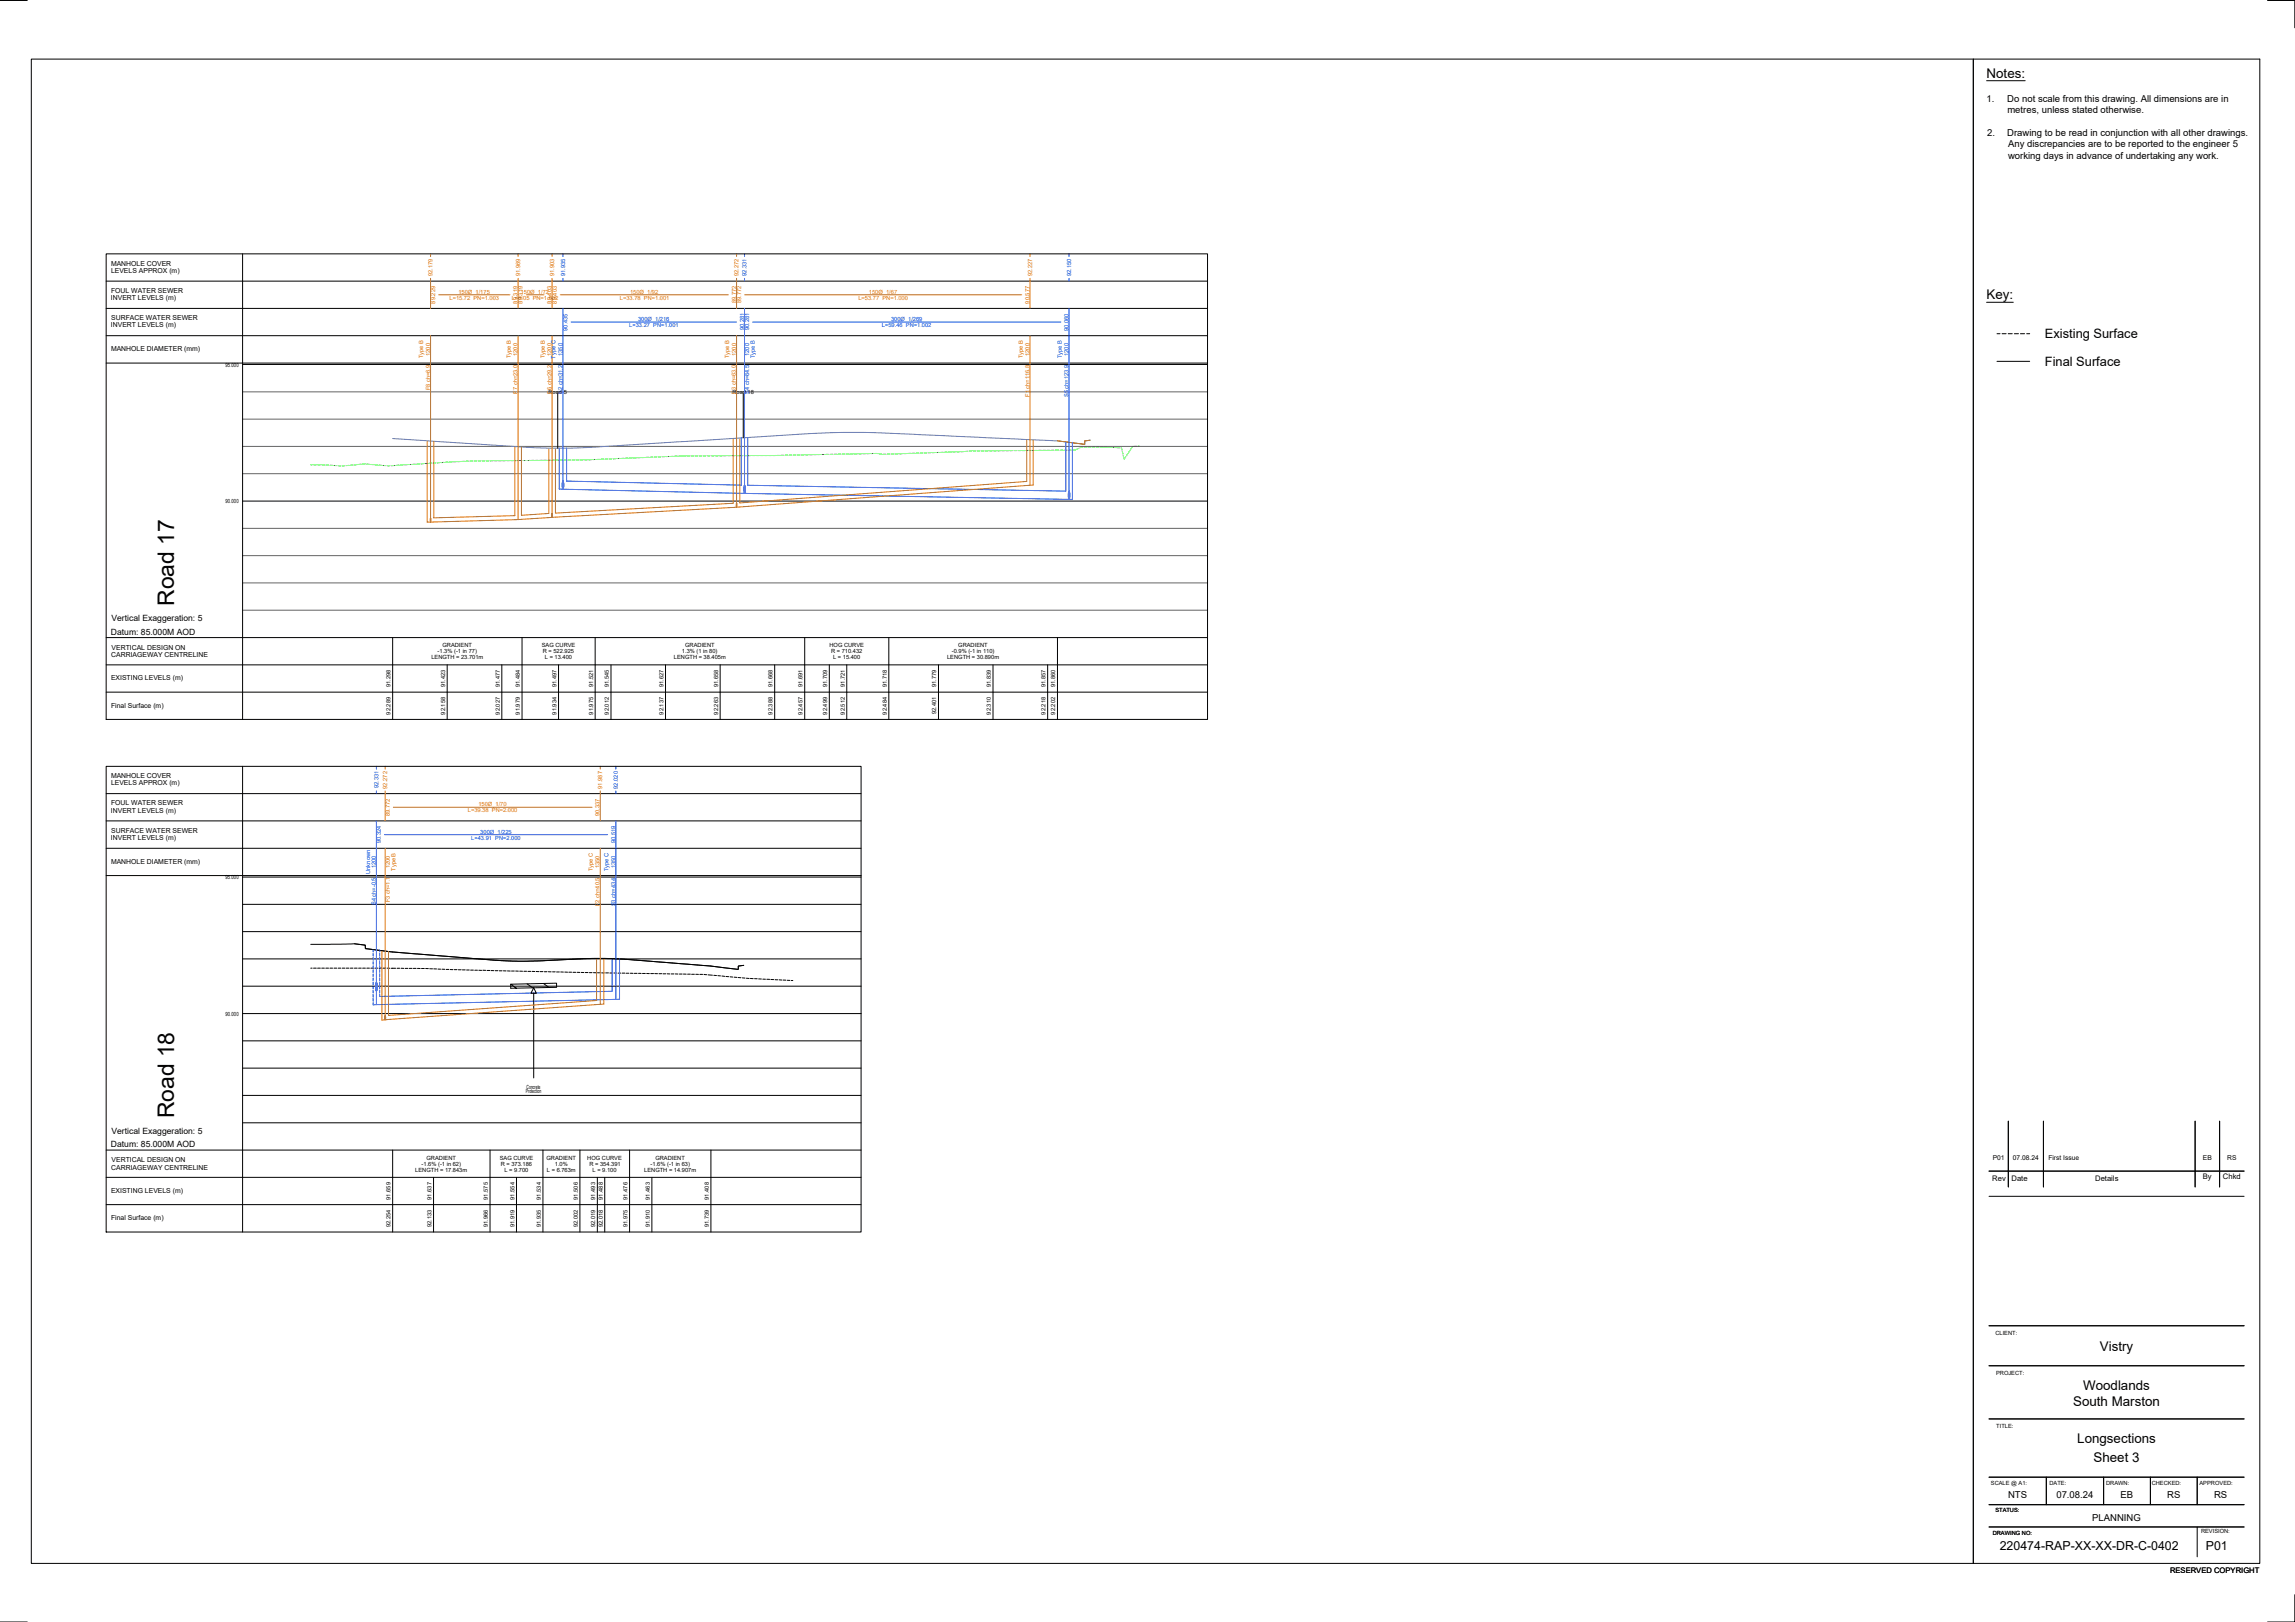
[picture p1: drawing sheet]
<svg xmlns="http://www.w3.org/2000/svg" width="841mm" height="594mm" viewBox="0 0 841 594" stroke-linecap="round" stroke-linejoin="round" font-family="sans-serif">
<defs><g id="words">
<g font-size="8.4">
<text x="63.8" y="221.9" transform="rotate(-90 63.8 221.9)">Road 17</text>
<text x="63.8" y="409.6" transform="rotate(-90 63.8 409.6)">Road 18</text>
</g>
<g font-size="4.9">
<text x="728" y="28.5">Notes:</text>
<text x="728" y="109.7">Key:</text>
<text x="769.5" y="495">Vistry</text>
<text x="763.4" y="509.2">Woodlands</text>
<text x="759.7" y="514.8">South Marston</text>
<text x="761.2" y="528.7">Longsections</text>
<text x="767.2" y="535.4">Sheet 3</text>
</g>
<g font-size="4.7">
<text x="749.4" y="124">Existing Surface</text>
<text x="749.3" y="134">Final Surface</text>
</g>
<g font-size="4.5">
<text x="732.8" y="567.9">220474-RAP-XX-XX-DR-C-0402</text>
<text x="808.3" y="567.9">P01</text>
</g>
<g font-size="3.5">
<text x="728" y="37.2">1.</text>
<text x="735.6" y="37.2">Do not scale from this drawing. All dimensions are in</text>
<text x="735.6" y="41.4">metres, unless stated otherwise.</text>
<text x="728.3" y="49.7">2.</text>
<text x="735.6" y="49.7">Drawing to be read in conjunction with all other drawings.</text>
<text x="735.9" y="53.9">Any discrepancies are to be reported to the engineer 5</text>
<text x="735.9" y="58.1">working days in advance of undertaking any work.</text>
<text x="735.9" y="548.7">NTS</text>
<text x="753.6" y="548.7">07.08.24</text>
<text x="777.1" y="548.7">EB</text>
<text x="794.2" y="548.7">RS</text>
<text x="811.4" y="548.7">RS</text>
<text x="766.7" y="557">PLANNING</text>
</g>
<g font-size="3.1">
<text x="40.9" y="227.6">Vertical Exaggeration: 5</text>
<text x="40.6" y="232.5">Datum: 85.000M AOD</text>
<text x="40.9" y="415.3">Vertical Exaggeration: 5</text>
<text x="40.6" y="420.2">Datum: 85.000M AOD</text>
</g>
<g font-size="2.8">
<text x="807.3" y="431.8">By</text>
<text x="814.6" y="431.8">Chkd</text>
<text x="730.1" y="432.4">Rev</text>
<text x="737.2" y="432.4">Date</text>
<text x="767.8" y="432.4">Details</text>
<text x="795.2" y="576.2">RESERVED COPYRIGHT</text>
</g>
<g font-size="2.5">
<text x="40.7" y="97.3">MANHOLE COVER</text>
<text x="40.7" y="100">LEVELS APPROX (m)</text>
<text x="40.7" y="107.3">FOUL WATER SEWER</text>
<text x="40.6" y="110">INVERT LEVELS (m)</text>
<text x="40.6" y="119.9">INVERT LEVELS (m)</text>
<text x="40.8" y="117.3">SURFACE WATER SEWER</text>
<text x="40.7" y="128.6">MANHOLE DIAMETER (mm)</text>
<text x="40.9" y="238.1">VERTICAL DESIGN ON</text>
<text x="40.8" y="240.8">CARRIAGEWAY CENTRELINE</text>
<text x="40.7" y="249.1">EXISTING LEVELS (m)</text>
<text x="40.7" y="259.2">Final Surface (m)</text>
<text x="40.7" y="285">MANHOLE COVER</text>
<text x="40.7" y="287.7">LEVELS APPROX (m)</text>
<text x="40.6" y="297.7">INVERT LEVELS (m)</text>
<text x="40.7" y="295">FOUL WATER SEWER</text>
<text x="40.8" y="305">SURFACE WATER SEWER</text>
<text x="40.6" y="307.7">INVERT LEVELS (m)</text>
<text x="40.7" y="316.3">MANHOLE DIAMETER (mm)</text>
<text x="40.9" y="425.8">VERTICAL DESIGN ON</text>
<text x="40.8" y="428.5">CARRIAGEWAY CENTRELINE</text>
<text x="40.7" y="436.9">EXISTING LEVELS (m)</text>
<text x="40.7" y="446.9">Final Surface (m)</text>
</g>
<g font-size="2.4">
<text x="730.2" y="424.9">P01</text>
<text x="737.7" y="424.9">07.08.24</text>
<text x="750.7" y="424.9">First Issue</text>
<text x="807.3" y="424.9">EB</text>
<text x="816.2" y="424.9">RS</text>
</g>
<g font-size="2.1" fill="#dd6e00">
<text x="158.5" y="101.1" transform="rotate(-90 158.5 101.1)">92.179</text>
<text x="190.6" y="101.1" transform="rotate(-90 190.6 101.1)">91.969</text>
<text x="203.1" y="101.1" transform="rotate(-90 203.1 101.1)">91.903</text>
<text x="270.6" y="101.1" transform="rotate(-90 270.6 101.1)">92.272</text>
<text x="378.2" y="101.1" transform="rotate(-90 378.2 101.1)">92.227</text>
<text x="168" y="107.6">150Ø 1/175</text>
<text x="190.8" y="107.6">150Ø 1/72</text>
<text x="230.9" y="107.6">150Ø 1/92</text>
<text x="318.4" y="107.6">150Ø 1/67</text>
<text x="159.4" y="111.2" transform="rotate(-90 159.4 111.2)">89.229</text>
<text x="164.7" y="109.8">L=15.72 PN=1.003</text>
<text x="187.6" y="109.8">L=6.05 PN=1.002</text>
<text x="189.7" y="111.2" transform="rotate(-90 189.7 111.2)">89.319</text>
<text x="191.5" y="111.2" transform="rotate(-90 191.5 111.2)">89.319</text>
<text x="202.1" y="111.2" transform="rotate(-90 202.1 111.2)">89.403</text>
<text x="204" y="111.2" transform="rotate(-90 204 111.2)">89.403</text>
<text x="227.2" y="109.8">L=33.78 PN=1.001</text>
<text x="269.7" y="111.1" transform="rotate(-90 269.7 111.1)">89.772</text>
<text x="271.6" y="111.1" transform="rotate(-90 271.6 111.1)">89.772</text>
<text x="314.6" y="109.8">L=53.77 PN=1.000</text>
<text x="377.3" y="111.2" transform="rotate(-90 377.3 111.2)">90.577</text>
<text x="155.1" y="131.2" transform="rotate(-90 155.1 131.2)">Type B</text>
<text x="157.6" y="130.4" transform="rotate(-90 157.6 130.4)">1200</text>
<text x="187.2" y="131.2" transform="rotate(-90 187.2 131.2)">Type B</text>
<text x="189.7" y="130.4" transform="rotate(-90 189.7 130.4)">1200</text>
<text x="199.6" y="131.2" transform="rotate(-90 199.6 131.2)">Type B</text>
<text x="202.1" y="130.4" transform="rotate(-90 202.1 130.4)">1200</text>
<text x="267.2" y="131.2" transform="rotate(-90 267.2 131.2)">Type B</text>
<text x="269.7" y="130.4" transform="rotate(-90 269.7 130.4)">1200</text>
<text x="374.8" y="131.2" transform="rotate(-90 374.8 131.2)">Type B</text>
<text x="377.3" y="130.4" transform="rotate(-90 377.3 130.4)">1200</text>
<text x="157.6" y="143" transform="rotate(-90 157.6 143)">F8 ch=6.9</text>
<text x="189.7" y="144.2" transform="rotate(-90 189.7 144.2)">F7 ch=23.0</text>
<text x="202.1" y="144.2" transform="rotate(-90 202.1 144.2)">F6 ch=29.2</text>
<text x="269.7" y="144.2" transform="rotate(-90 269.7 144.2)">F3 ch=63.0</text>
<text x="377.3" y="145.3" transform="rotate(-90 377.3 145.3)">F1 ch=116.8</text>
<text x="141.9" y="288.9" transform="rotate(-90 141.9 288.9)">92.272</text>
<text x="220.7" y="288.9" transform="rotate(-90 220.7 288.9)">91.987</text>
<text x="142.8" y="298.9" transform="rotate(-90 142.8 298.9)">89.772</text>
<text x="171.4" y="297.6">L=39.38 PN=2.000</text>
<text x="175.3" y="295.3">150Ø 1/70</text>
<text x="219.8" y="298.9" transform="rotate(-90 219.8 298.9)">90.337</text>
<text x="142.8" y="318.1" transform="rotate(-90 142.8 318.1)">1200</text>
<text x="144.9" y="319" transform="rotate(-90 144.9 319)">Type B</text>
<text x="217.3" y="319" transform="rotate(-90 217.3 319)">Type C</text>
<text x="219.8" y="318.1" transform="rotate(-90 219.8 318.1)">1350</text>
<text x="142.8" y="330.4" transform="rotate(-90 142.8 330.4)">F3 ch=1.1</text>
<text x="219.8" y="331.9" transform="rotate(-90 219.8 331.9)">F2 ch=40.5</text>
</g>
<g font-size="2.1" fill="#003fff">
<text x="207.1" y="101.2" transform="rotate(-90 207.1 101.2)">91.935</text>
<text x="273.6" y="101" transform="rotate(-90 273.6 101)">92.331</text>
<text x="392.5" y="101.1" transform="rotate(-90 392.5 101.1)">92.150</text>
<text x="230.6" y="119.9">L=33.27 PN=1.001</text>
<text x="233.8" y="117.6">300Ø 1/216</text>
<text x="323.2" y="119.9">L=59.46 PN=1.002</text>
<text x="326.5" y="117.6">300Ø 1/269</text>
<text x="207.9" y="121.2" transform="rotate(-90 207.9 121.2)">90.435</text>
<text x="272.7" y="121" transform="rotate(-90 272.7 121)">90.281</text>
<text x="274.5" y="121" transform="rotate(-90 274.5 121)">90.281</text>
<text x="391.6" y="121.2" transform="rotate(-90 391.6 121.2)">90.060</text>
<text x="203.6" y="131.3" transform="rotate(-90 203.6 131.3)">Type C</text>
<text x="206.1" y="130.4" transform="rotate(-90 206.1 130.4)">1350</text>
<text x="274.5" y="130.4" transform="rotate(-90 274.5 130.4)">1200</text>
<text x="276.6" y="131.2" transform="rotate(-90 276.6 131.2)">Type B</text>
<text x="389.1" y="131.2" transform="rotate(-90 389.1 131.2)">Type B</text>
<text x="391.6" y="130.4" transform="rotate(-90 391.6 130.4)">1200</text>
<text x="206.1" y="144.3" transform="rotate(-90 206.1 144.3)">S2 ch=31.2</text>
<text x="274.5" y="144.3" transform="rotate(-90 274.5 144.3)">S4 ch=64.5</text>
<text x="391.6" y="145.5" transform="rotate(-90 391.6 145.5)">S5 ch=123.9</text>
<text x="138.7" y="288.7" transform="rotate(-90 138.7 288.7)">92.331</text>
<text x="226.4" y="288.9" transform="rotate(-90 226.4 288.9)">92.020</text>
<text x="176" y="305.3">300Ø 1/225</text>
<text x="139.6" y="308.9" transform="rotate(-90 139.6 308.9)">90.324</text>
<text x="172.7" y="307.6">L=43.91 PN=2.000</text>
<text x="225.5" y="308.9" transform="rotate(-90 225.5 308.9)">90.519</text>
<text x="135.6" y="320.1" transform="rotate(-90 135.6 320.1)">Unknown</text>
<text x="137.8" y="318.1" transform="rotate(-90 137.8 318.1)">1200</text>
<text x="223" y="319" transform="rotate(-90 223 319)">Type C</text>
<text x="225.5" y="318.1" transform="rotate(-90 225.5 318.1)">1350</text>
<text x="137.8" y="331.5" transform="rotate(-90 137.8 331.5)">S4 ch=-0.5</text>
<text x="225.5" y="332" transform="rotate(-90 225.5 332)">S3 ch=43.4</text>
</g>
<g font-size="2.1">
<text x="82.7" y="134.3">95.000</text>
<text x="201" y="144.2">Road 5</text>
<text x="268.4" y="144.2">Road 18</text>
<text x="82.7" y="184.2">90.000</text>
<text x="160.4" y="239.2">-1.3% (-1 in 77)</text>
<text x="162.1" y="237">GRADIENT</text>
<text x="198.5" y="237">SAG CURVE</text>
<text x="198.9" y="239.2">R = 522.925</text>
<text x="249.9" y="239.2">1.3% (1 in 80)</text>
<text x="251.1" y="237">GRADIENT</text>
<text x="304" y="237">HOG CURVE</text>
<text x="304.5" y="239.2">R = 710.432</text>
<text x="348.8" y="239.2">-0.9% (-1 in 110)</text>
<text x="351.2" y="237">GRADIENT</text>
<text x="158.1" y="241.5">LENGTH = 23.701m</text>
<text x="199.7" y="241.5">L = 13.400</text>
<text x="247" y="241.5">LENGTH = 38.405m</text>
<text x="305.3" y="241.5">L = 15.400</text>
<text x="347.1" y="241.5">LENGTH = 30.890m</text>
<text x="143.1" y="251.7" transform="rotate(-90 143.1 251.7)">91.298</text>
<text x="163.1" y="251.7" transform="rotate(-90 163.1 251.7)">91.423</text>
<text x="183.1" y="251.7" transform="rotate(-90 183.1 251.7)">91.477</text>
<text x="190.5" y="251.7" transform="rotate(-90 190.5 251.7)">91.484</text>
<text x="203.9" y="251.7" transform="rotate(-90 203.9 251.7)">91.497</text>
<text x="217.3" y="251.6" transform="rotate(-90 217.3 251.6)">91.521</text>
<text x="223.1" y="251.7" transform="rotate(-90 223.1 251.7)">91.545</text>
<text x="243.1" y="251.7" transform="rotate(-90 243.1 251.7)">91.627</text>
<text x="263.1" y="251.7" transform="rotate(-90 263.1 251.7)">91.658</text>
<text x="283.1" y="251.7" transform="rotate(-90 283.1 251.7)">91.668</text>
<text x="294.1" y="251.6" transform="rotate(-90 294.1 251.6)">91.691</text>
<text x="303.1" y="251.7" transform="rotate(-90 303.1 251.7)">91.709</text>
<text x="309.5" y="251.6" transform="rotate(-90 309.5 251.6)">91.721</text>
<text x="325" y="251.7" transform="rotate(-90 325 251.7)">91.718</text>
<text x="343.1" y="251.7" transform="rotate(-90 343.1 251.7)">91.779</text>
<text x="363.1" y="251.7" transform="rotate(-90 363.1 251.7)">91.839</text>
<text x="383.1" y="251.7" transform="rotate(-90 383.1 251.7)">91.857</text>
<text x="386.7" y="251.7" transform="rotate(-90 386.7 251.7)">91.860</text>
<text x="143.1" y="261.7" transform="rotate(-90 143.1 261.7)">92.289</text>
<text x="163.1" y="261.7" transform="rotate(-90 163.1 261.7)">92.158</text>
<text x="183.1" y="261.7" transform="rotate(-90 183.1 261.7)">92.027</text>
<text x="190.5" y="261.7" transform="rotate(-90 190.5 261.7)">91.979</text>
<text x="203.9" y="261.7" transform="rotate(-90 203.9 261.7)">91.934</text>
<text x="217.3" y="261.7" transform="rotate(-90 217.3 261.7)">91.975</text>
<text x="223.1" y="261.7" transform="rotate(-90 223.1 261.7)">92.012</text>
<text x="243.1" y="261.7" transform="rotate(-90 243.1 261.7)">92.137</text>
<text x="263.1" y="261.7" transform="rotate(-90 263.1 261.7)">92.263</text>
<text x="283.1" y="261.7" transform="rotate(-90 283.1 261.7)">92.388</text>
<text x="294.1" y="261.7" transform="rotate(-90 294.1 261.7)">92.457</text>
<text x="303.1" y="261.7" transform="rotate(-90 303.1 261.7)">92.499</text>
<text x="309.5" y="261.7" transform="rotate(-90 309.5 261.7)">92.512</text>
<text x="325" y="261.7" transform="rotate(-90 325 261.7)">92.484</text>
<text x="343.1" y="261.5" transform="rotate(-90 343.1 261.5)">92.401</text>
<text x="363.1" y="261.7" transform="rotate(-90 363.1 261.7)">92.310</text>
<text x="383.1" y="261.7" transform="rotate(-90 383.1 261.7)">92.218</text>
<text x="386.7" y="261.7" transform="rotate(-90 386.7 261.7)">92.202</text>
<text x="82.7" y="322">95.000</text>
<text x="82.7" y="372">90.000</text>
<text x="192.7" y="400.5">Protection</text>
<text x="193" y="398.7">Concrete</text>
<text x="156.3" y="424.7">GRADIENT</text>
<text x="183.1" y="424.7">SAG CURVE</text>
<text x="200.3" y="424.7">GRADIENT</text>
<text x="215.2" y="424.7">HOG CURVE</text>
<text x="240.2" y="424.7">GRADIENT</text>
<text x="152.2" y="429.2">LENGTH = 17.843m</text>
<text x="154.5" y="427">-1.6% (-1 in 62)</text>
<text x="183.5" y="427">R = 373.186</text>
<text x="184.9" y="429.2">L = 9.700</text>
<text x="200.4" y="429.2">L = 6.763m</text>
<text x="203.3" y="427">1.0%</text>
<text x="216" y="427">R = 354.391</text>
<text x="217.2" y="429.2">L = 9.100</text>
<text x="236.1" y="429.2">LENGTH = 14.907m</text>
<text x="238.4" y="427">-1.6% (-1 in 63)</text>
<text x="143.1" y="439.4" transform="rotate(-90 143.1 439.4)">91.659</text>
<text x="158.1" y="439.4" transform="rotate(-90 158.1 439.4)">91.637</text>
<text x="178.8" y="439.4" transform="rotate(-90 178.8 439.4)">91.575</text>
<text x="188.5" y="439.4" transform="rotate(-90 188.5 439.4)">91.554</text>
<text x="198.2" y="439.4" transform="rotate(-90 198.2 439.4)">91.534</text>
<text x="211.8" y="439.4" transform="rotate(-90 211.8 439.4)">91.506</text>
<text x="218.1" y="439.4" transform="rotate(-90 218.1 439.4)">91.493</text>
<text x="220.9" y="439.4" transform="rotate(-90 220.9 439.4)">91.488</text>
<text x="230" y="439.4" transform="rotate(-90 230 439.4)">91.476</text>
<text x="238.1" y="439.4" transform="rotate(-90 238.1 439.4)">91.463</text>
<text x="259.8" y="439.4" transform="rotate(-90 259.8 439.4)">91.408</text>
<text x="143.1" y="449.4" transform="rotate(-90 143.1 449.4)">92.254</text>
<text x="158.1" y="449.4" transform="rotate(-90 158.1 449.4)">92.133</text>
<text x="178.8" y="449.4" transform="rotate(-90 178.8 449.4)">91.966</text>
<text x="188.5" y="449.4" transform="rotate(-90 188.5 449.4)">91.919</text>
<text x="198.2" y="449.4" transform="rotate(-90 198.2 449.4)">91.935</text>
<text x="211.8" y="449.4" transform="rotate(-90 211.8 449.4)">92.002</text>
<text x="218.1" y="449.4" transform="rotate(-90 218.1 449.4)">92.019</text>
<text x="220.9" y="449.4" transform="rotate(-90 220.9 449.4)">92.018</text>
<text x="230" y="449.4" transform="rotate(-90 230 449.4)">91.975</text>
<text x="238.1" y="449.4" transform="rotate(-90 238.1 449.4)">91.910</text>
<text x="259.8" y="449.4" transform="rotate(-90 259.8 449.4)">91.739</text>
<text x="731.2" y="489.1">CLIENT:</text>
<text x="731.5" y="503.7">PROJECT:</text>
<text x="731.6" y="523.2">TITLE:</text>
<text x="729.6" y="543.8">SCALE @ A1:</text>
<text x="751" y="543.8">DATE:</text>
<text x="771.8" y="543.8">DRAWN:</text>
<text x="788.5" y="543.8">CHECKED:</text>
<text x="806" y="543.8">APPROVED:</text>
<text x="731.2" y="553.9">STATUS:</text>
<text x="730.2" y="562.1">DRAWING NO:</text>
<text x="806.6" y="561.4">REVISION:</text>
</g>
</g></defs>
<!-- layer: Final_Surface -->
<path d="M731.8 132.3h12M113.9 345.9l16-.2 4 .5v1.2l10 1.3 20 1.6a225.3 225.3 0 0 0 42 1.2 207.7 207.7 0 0 1 37.8 1l16 1.3 10.8 1.3 .1-1.3 1.9-.2" fill="none" stroke="#000" stroke-width=".37"/>
<!-- layer: EXISTING_GROUND -->
<g fill="none" stroke="#000" stroke-width=".37">
<path d="M731.8 122.2h1.1M733.7 122.2h1.5M735.9 122.2h1.5M738.2 122.2h1.5M740.4 122.2h1.5M742.7 122.2h1.1M113.9 354.6h.5M114.9 354.6h1M116.4 354.6h1M117.9 354.6h1M119.4 354.6h1M120.9 354.6h1"/>
<path d="M122.4 354.6h1M123.9 354.6h1M125.4 354.6h1M126.9 354.6h1M128.4 354.6h1M129.9 354.6h1M131.4 354.6h1M132.9 354.6h1M134.4 354.6h1M135.9 354.6h1M137.4 354.6h1M138.9 354.6h1"/>
<path d="M140.4 354.6h1M141.9 354.6h1M143.4 354.6h1.6M145.5 354.6h1M147 354.6l1 .1M148.5 354.7h1M150 354.7h1M151.5 354.7h1M153 354.7h1M154.5 354.7h1M156 354.7l1 .1M157.5 354.8l1 .1"/>
<path d="M159 354.9h1M160.5 354.9l1 .1M162 355h1M163.5 355.1h1M165 355.1h1M166.5 355.1h1M168 355.2h1M169.5 355.2h1M171 355.3h1M172.5 355.3h1M174 355.4h1M175.5 355.4h1"/>
<path d="M177 355.4h1M178.5 355.4h1M180 355.5h1M181.5 355.5h1M183 355.6h1M184.5 355.6h1M186 355.6l1 .1M187.5 355.7h1M189 355.7h.9M190.5 355.7h1M192 355.7h1M193.5 355.8h1"/>
<path d="M195 355.8h1M196.5 355.8l1 .1M198 355.9h1M199.5 355.9h.9M201 355.9l1 .1M202.5 356h1M204 356h1M205.5 356h1M207 356l1 .1M208.4 356.1h1.1M210 356.1h.9M211.5 356.1l1 .1"/>
<path d="M213 356.2h1M214.5 356.2h1M216 356.2h1M217.5 356.2l1 .1M218.9 356.3h1.1M220.5 356.3h.9M222 356.3h1M223.5 356.4h1M225 356.4h1M226.5 356.4h1M228 356.4h1M229.4 356.5h1.1"/>
<path d="M231 356.5h1M232.5 356.5h1M234 356.5h.9M235.5 356.5h1M237 356.5l1 .1M238.5 356.6h1M239.9 356.6h1.1M241.5 356.6h1M243 356.7h1M244.5 356.7h.9M246 356.7h1M247.5 356.7l1 .1"/>
<path d="M249 356.8h1M250.4 356.8h1.1M252 356.8h1M253.4 356.8h1.1M255 356.8l.9 .1M256.5 356.9h1M258 356.9l1 .1M259.5 357.1l1.6 .1M261.6 357.2l1 .1M263.1 357.3l.9 .1M264.5 357.5l1.1 .1M266 357.6l1 .1"/>
<path d="M267.5 357.8l1 .1M269 357.9l1 .1M270.5 358l1 .1M272 358.2h1M273.5 358.3l1 .1M275 358.4l1 .1M276.5 358.5h1M278 358.5l1 .1M279.5 358.6l1 .1M281 358.7h1M282.5 358.7l1 .1M284 358.8l1 .1"/>
<path d="M285.5 358.9l1 .1M287 359h1M288.5 359l1 .1M290 359.1h.5"/>
</g>
<!-- layer: Box -->
<g fill="none" stroke="#000" stroke-width=".37">
<path d="M38.9 93h403.6v170.5h-403.6zM88.9 93v170.5M38.9 113h403.6M38.9 103h403.6M38.9 133h403.6M38.9 123h403.6M88.9 133.5h353.6M88.9 183.5h353.6M38.9 233.5h403.6M143.9 233.5v30M191.3 233.5v30M218.1 233.5v30"/>
<path d="M294.9 233.5v30M325.7 233.5v30M387.5 233.5v30M38.9 243.5h403.6M38.9 253.5h403.6M163.9 243.5v20M183.9 243.5v20M204.7 243.5v20M223.9 243.5v20M243.9 243.5v20M263.9 243.5v20M283.9 243.5v20"/>
<path d="M303.9 243.5v20M310.3 243.5v20M343.9 243.5v20M363.9 243.5v20M383.9 243.5v20M38.9 280.7h276.7v170.5h-276.7zM38.9 290.7h276.7M88.9 280.7v170.5M38.9 310.7h276.7M38.9 300.7h276.7M38.9 320.7h276.7M88.9 331.2h226.7"/>
<path d="M88.9 321.2h226.7M88.9 351.2h226.7M88.9 341.2h226.7M88.9 371.2h226.7M88.9 361.2h226.7M88.9 391.2h226.7M88.9 381.2h226.7M88.9 411.2h226.7M88.9 401.2h226.7M38.9 421.2h276.7M38.9 431.2h276.7M143.9 421.2v30"/>
<path d="M158.9 431.2v20M179.6 421.2v30M189.3 431.2v20M199 421.2v30M212.5 421.2v30M218.9 431.2v20M221.6 431.2v20M230.7 421.2v30M238.9 431.2v20M260.5 421.2v30M38.9 441.2h276.7"/>
</g>
<!-- layer: CENTRELINE -->
<path d="M129.9 345.7l4 .5v1.2l9.1 1.2 39.8 3.2 10.7 .3 20.2-1 8.8-.1 7.8 .4 30.2 2.4 10 1.3 .1-1.3 1.9-.2" fill="none" stroke="#000" stroke-width=".37"/>
<!-- layer: SURFACE_DRAINAGE -->
<g fill="none" stroke="#003fff" stroke-width=".37">
<path d="M206.3 93v1M272.8 93v1M391.8 93v1M206.3 102v1M206.3 113v66.2M209.3 118h60.5M272.8 102v1M272.8 113v67.7M275.8 118h112.9M391.8 102v1M391.8 113v69.9M206.2 176.2l.1-.1a3.7 3.7 0 0 1 0 3l-.3-.9z"/>
<path d="M271.7 160.2v17.5l-64.1-1.5v-12.1M272.7 177.8l.2-.1a3.7 3.7 0 0 1 0 3l-.3-.9zM274 160.2v17.5l116.6 2.2v-17.9M393 162v20.9l-121.3-2.2-66.8-1.6v-15M391.7 180l.1-.1a3.7 3.7 0 0 1 0 3l-.3-.9zM137.9 280.7v1M137.9 289.7v1M225.7 280.7v1M225.7 289.7v1M137.9 300.7v67.3M140.9 305.7h81.8M225.7 300.7v65.3"/>
<path d="M224.3 351v12.1l-85.2 1.9M227 351v15l-87.9 1.9M137.8 360l.1-.1a3.7 3.7 0 0 1 0 3l-.2-.9z"/>
</g>
<!-- layer: CONCRETE_PROTECTION -->
<path d="M187.2 360.5v1.5l16.8-.4v-1.5l-16.8 .4 2 1.4M193.2 360.4l2 1.4M195.6 361.8l1 2h-2zM195.6 363.8v31M199.2 360.2l2 1.5" fill="none" stroke="#000" stroke-width=".37"/>
<!-- layer: DRAINAGE_RUN_SURFACE -->
<g fill="none" stroke="#003fff" stroke-width=".37">
<path d="M136.7 347.9v.8M136.7 349.2v1M136.7 350.7v1M136.7 352.2v1M136.7 353.7v1M136.7 355.2v1M136.7 356.7v1M136.7 358.2v1M136.7 359.7v1M139.1 347.9v.8M139.1 349.2v1M139.1 350.7v1"/>
<path d="M139.1 352.2v1M139.1 353.7v1M139.1 355.2v1M139.1 356.7v1M139.1 358.2v1M139.1 359.7v1M136.7 367.2v.8l2.4-.1M136.7 361.2v1M136.7 362.7v1M136.7 364.2v1M136.7 365.7v1M139.1 361.2v1"/>
<path d="M139.1 362.7v1M139.1 364.2v.8"/>
</g>
<!-- layer: FOUL_DRAINAGE -->
<g fill="none" stroke="#dd6e00" stroke-width=".37">
<path d="M157.8 93v1M189.9 93v1M202.3 93v1M269.9 93v1M377.4 93v1M157.8 102v11M160.8 108h26.1M189.9 102v11M192.9 108h6.4M202.3 102v11M205.3 108h61.6M269.9 102v11"/>
<path d="M272.9 108h101.5M377.4 102v11M157.8 123v68.2M189.9 123v67.3M202.3 123v66.5M269.9 123v62.8M377.4 123v54.7M159 161.7v28l29.7-.8v-25.1M191.1 163.8v24.9l10-.6v-23.6M268.7 160.8v23.5l-65.2 3.6v-23.4M271.1 160.8v23.4l105.2-7.9v-15.1M378.6 161.2v16.4l-109.9 8.3-78.8 4.4-32.1 .9h-1.3v-29.5"/>
<path d="M157.8 189.7v1.5zM202.3 188v1.5zM269.9 184.3v1.5zM141.1 280.7v1M141.1 289.7v11M144.1 295.7h72.9M220 280.7v1M220 289.7v11M141.1 310.7v62.8M220 310.7v57.1M140 348.5v25.1l81.3-5.8v-16.5M142.4 348.5v23.4l76.2-5.4v-15.2"/>
<path d="M141.2 372v1.5z"/>
</g>
<!-- layer: Box -->
<path d="M88.9 153.5h353.6M88.9 143.5h353.6M88.9 173.5h353.6M88.9 163.5h353.6M88.9 193.5h353.6M88.9 213.5h353.6M88.9 203.5h353.6M88.9 223.5h353.6" fill="none" stroke="#646464" stroke-width=".37"/>
<!-- layer: EXISTING_GROUND -->
<g fill="none" stroke="#0f0" stroke-width=".37">
<path d="M113.9 170.2h.5M114.9 170.2h1.1M116.4 170.2h1M117.9 170.2l1 .1M119.4 170.3l1 .1M120.9 170.4h1M122.4 170.5h1M123.9 170.6l1 .1M126.4 170.6l-1 .1M127.9 170.4l-1 .1M129.4 170.3l-1 .1M130.9 170.2l-1 .1"/>
<path d="M132.4 170l-1 .1M133.9 169.9l-1 .1M134.4 170l1 .1M135.9 170.1l1 .1M137.4 170.2l.9 .1M138.9 170.4h1M140.4 170.5h1M141.9 170.6h.9M144.8 170.5l-1.5 .1M146.3 170.4h-1.1M147.7 170.3l-.9 .1M149.3 170.2h-1"/>
<path d="M150.7 170.1l-1 .1M152.2 170l-.9 .1M153.8 169.9l-1.1 .1M155.2 169.8l-.9 .1M156.7 169.7l-1 .1M158.2 169.6l-1 .1M159.7 169.6h-1M161.2 169.4l-1 .1M162.7 169.3l-1 .1M164.2 169.3h-1M165.7 169.2h-1M167.2 169.1h-1"/>
<path d="M168.7 169.1h-1M170.2 169h-1M171.7 168.9l-1 .1M173.2 168.8l-1 .1M173.7 168.8h1M175.2 168.8h1M176.7 168.8h1M178.2 168.8h1M180.7 168.8h-1M181.2 168.8h1M182.7 168.8h1M185.2 168.7l-1 .1"/>
<path d="M185.7 168.7h1M187.2 168.7h1M189.7 168.7h-1M190.2 168.7h1M191.7 168.7h1M194.2 168.6l-1 .1M194.7 168.6h1M196.2 168.6h1M198.7 168.6h-1M199.2 168.6h1M200.7 168.6h1M202.2 168.5h1"/>
<path d="M203.7 168.5h1M206.2 168.5h-1M206.7 168.5h1M208.2 168.5h1M210.7 168.5h-1M211.2 168.5h1M213.7 168.4l-1 .1M214.2 168.4h1M216.7 168.4h-1M218.2 168.3h-1M219.7 168.2l-1 .1M221.2 168.2h-1"/>
<path d="M222.7 168.1l-1 .1M224.2 168l-1 .1M225.7 168h-1M227.2 167.9l-1 .1M228.7 167.9h-1M229.2 167.8h1M231.7 167.7l-1 .1M233.2 167.7h-1M234.7 167.6l-1 .1M236.2 167.6h-1M237.7 167.5h-1M239.2 167.4l-1 .1"/>
<path d="M240.7 167.4h-1M242.2 167.3l-1 .1M243.7 167.2l-1 .1M245.2 167.2h-1M246.7 167.1l-1 .1M248.2 167.1h-1M249.7 167l-1 .1M251.2 167h-1M251.7 167h1M253.2 167h1M254.7 167h1M256.2 167h1"/>
<path d="M258.7 166.9l-1 .1M259.2 166.9h1M260.7 166.9h1M262.2 166.9h1M263.7 166.9h1M266.2 166.9h-1M266.7 166.9h1M268.2 166.9h1M269.7 166.9h1M271.2 166.9h1M272.7 166.9h1M275.2 166.8l-1 .1"/>
<path d="M275.7 166.8h1M277.2 166.8h1M278.7 166.8h1M280.2 166.8h1M281.7 166.8h1M284.2 166.8h-1M284.7 166.8h1M286.2 166.8h1M287.7 166.7h1M290.2 166.7h-1M291.7 166.6l-1 .1M292.2 166.6h1"/>
<path d="M294.7 166.6h-1M296.2 166.6h-1M296.7 166.6h1M298.2 166.5h1M300.7 166.5h-1M301.2 166.5h1M302.7 166.4h1M305.2 166.4h-1M305.7 166.4h1M307.2 166.3h1M309.7 166.3h-1M310.2 166.3h1"/>
<path d="M311.7 166.3h1M314.2 166.2l-1 .1M314.7 166.2h1M316.2 166.2h1M318.7 166.1l-1 .1M320.2 166.1h-1M320.7 166.1h1M322.2 166.2l1 .2M323.6 166.4h1.1M326.1 166.3h-.9M327.7 166.3h-1.1M329.1 166.2l-.9 .1"/>
<path d="M330.7 166.2h-1.1M331.2 166.1h.9M333.7 166l-1 .1M335.2 166h-1.1M336.6 166h-.9M338.2 165.9l-1.1 .1M338.7 165.9h.9M341.2 165.8h-1.1M342.6 165.7l-1 .1M344.1 165.7h-.9M345.7 165.7h-1.1M346.2 165.6h.9"/>
<path d="M348.7 165.5l-1.1 .1M350.1 165.5h-.9M351.7 165.5h-1.1M353.1 165.4l-1 .1M354.6 165.3l-.9 .1M356.2 165.1l-1.1 .1M356.6 165.1l1 .1M358.1 165.2h1M359.6 165.2h1M362.1 165.1l-1 .1M362.6 165.1h1M364.1 165.1h1"/>
<path d="M366.6 165.1h-1M367.1 165.1h1M368.6 165.1h1M371.1 165l-1 .1M371.6 165h1M373.1 165h1M374.6 165h1M376.1 165h1M377.6 165h1M379.1 165h1M380.6 164.9h1M382.1 164.9h1"/>
<path d="M383.6 164.9h1M386.1 164.9h-1M386.6 164.9h1.4M388.5 164.9h1.1M391 164.9h-1M391.5 164.9h1M394 164.8l-1 .1M395.4 164.2l-.9 .4M396.8 163.8l-1 .2M397.3 163.8h1M398.8 163.8h1M400.3 163.7h1"/>
<path d="M401.8 163.7h1M403.3 163.7l1 .1M404.8 163.8h1M406.3 163.8l1 .1M407.8 163.9h1M409.3 164h1M410.8 164.1l.4 .8M411.3 165.3l.2 1M411.6 166.8l.3 1M412.5 167.3l-.6 .9M413.3 166.1l-.5 .8M414.2 164.9l-.6 .8"/>
<path d="M415 163.6l-.6 .8M416.5 163.5h-1M417.5 163.4l-.5 .1"/>
</g>
<!-- layer: Final_Surface -->
<path d="M143.9 160.6l53.5 3.4a364.7 364.7 0 0 0 41.3-1.6l44-2.7a380.1 380.1 0 0 1 60-.3l36.1 1.7a134.6 134.6 0 0 1 18.7 1.6v-1.2l2-.3" fill="none" stroke="#509a9f" stroke-width=".37"/>
<!-- layer: CENTRELINE -->
<path d="M387.5 161.5l10 1.2v-1.2" fill="none" stroke="#f00" stroke-width=".37"/>
<path d="M399.5 161.2l-2 .3" fill="none" stroke="#b47310" stroke-width=".37"/>
<!-- layer: JUNCTIONS -->
<path d="M204.4 144.2v20M272.4 144.2v16.1" fill="none" stroke="#000" stroke-width=".37"/>
<!-- layer: RAPP-Frame -->
<g fill="none" stroke="#000" stroke-width=".37">
<path d="M11.5 21.6h816.6v551h-816.6zM723.1 21.6v551M736 410.6v24.1M748.8 410.6v24.1M804.4 410.6v24.1M813.4 410.6v24.1M728.9 428.9h93.5M728.9 485.6h93.5M728.9 519.7h93.5M728.9 500.2h93.5M728.9 551.1h93.5M728.9 541h93.5"/>
<path d="M728.9 559.3h93.5M749.9 541v10.1M770.9 541v10.1M788 541v10.1M805.2 541v10.1M805.2 559.3v10.9"/>
</g>
<!-- layer: RAPP-Titleblock -->
<path d="M728 29.6h14.1M728 110.7h9.8M728.9 438.2h93.5" fill="none" stroke="#000" stroke-width=".37"/>
<!-- layer: 0 -->
<path d="M0 .2h10M831 .2h10v10M0 594.1h10M841 584.1v10h-10" fill="none" stroke="#000" stroke-width=".37"/>
<use href="#words"/>
</svg>
